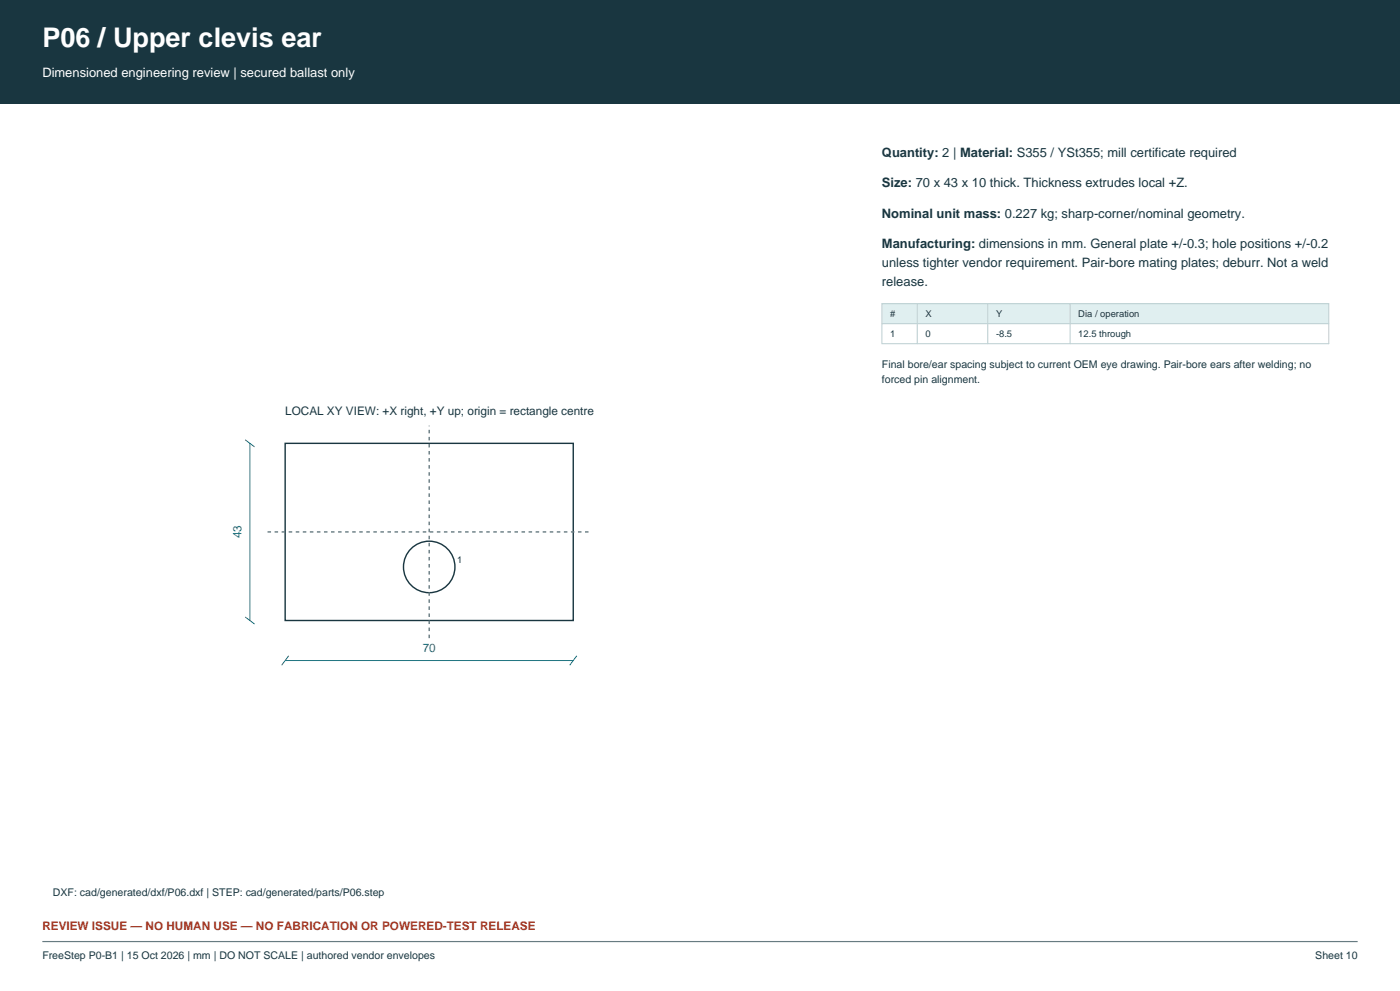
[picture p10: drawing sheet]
<svg xmlns="http://www.w3.org/2000/svg" width="420mm" height="297mm" viewBox="0 0 420 297" stroke-linecap="round" stroke-linejoin="round" font-family="sans-serif">
<defs><g id="words">
<text font-size="8.1" fill="#fff" x="12.7" y="14.1">P06 / Upper clevis ear</text>
<text font-size="3.9" fill="#fff" x="12.7" y="22.9">Dimensioned engineering review | secured ballast only</text>
<g font-size="3.9" fill="#193640">
<text x="264.6" y="46.9">Quantity: 2 | Material: S355 / YSt355; mill certificate required</text>
<text x="264.6" y="56.1">Size: 70 x 43 x 10 thick. Thickness extrudes local +Z.</text>
<text x="264.6" y="65.3">Nominal unit mass: 0.227 kg; sharp-corner/nominal geometry.</text>
<text x="264.6" y="74.4">Manufacturing: dimensions in mm. General plate +/-0.3; hole positions +/-0.2</text>
<text x="264.6" y="80.1">unless tighter vendor requirement. Pair-bore mating plates; deburr. Not a weld</text>
<text x="264.6" y="85.7">release.</text>
</g>
<text font-size="3.5" fill="#193640" x="85.5" y="124.4">LOCAL XY VIEW: +X right, +Y up; origin = rectangle centre</text>
<g font-size="3.5" fill="#137c89">
<text x="72.5" y="161.4" transform="rotate(-90 72.5 161.4)">43</text>
<text x="126.8" y="195.5">70</text>
</g>
<text font-size="3.5" fill="#a33825" x="12.7" y="278.7">REVIEW ISSUE — NO HUMAN USE — NO FABRICATION OR POWERED-TEST RELEASE</text>
<g font-size="3.2" fill="#193640">
<text x="264.6" y="110.4">Final bore/ear spacing subject to current OEM eye drawing. Pair-bore ears after welding; no</text>
<text x="264.6" y="114.7">forced pin alignment.</text>
<text x="15.9" y="268.4">DXF: cad/generated/dxf/P06.dxf | STEP: cad/generated/parts/P06.step</text>
<text x="12.7" y="287.5">FreeStep P0-B1 | 15 Oct 2026 | mm | DO NOT SCALE | authored vendor envelopes</text>
<text x="394.6" y="287.5">Sheet 10</text>
</g>
<g font-size="2.8" fill="#193640">
<text x="267.1" y="94.9">#</text>
<text x="277.6" y="94.9">X</text>
<text x="298.8" y="94.9">Y</text>
<text x="323.5" y="94.9">Dia / operation</text>
<text x="267.1" y="100.9">1</text>
<text x="277.6" y="100.9">0</text>
<text x="298.8" y="100.9">-8.5</text>
<text x="323.5" y="100.9">12.5 through</text>
<text x="137.2" y="168.9">1</text>
</g>
</g></defs>
<path d="M0 0h420v31h-420z" fill-rule="evenodd" fill="#193640"/>
<path d="M12.7 282.2h394.6" fill="none" stroke="#677b81" stroke-width=".35"/>
<g fill="none" stroke="#193640" stroke-width=".42">
<path d="M85.5 132.9h86.5v53.1h-86.5z"/>
<circle cx="128.8" cy="169.9" r="7.7"/>
</g>
<path d="M80.3 159.4h97M128.8 191.3v-63.7" fill="none" stroke="#677b81" stroke-width=".42" stroke-dasharray="1.1 1.1" stroke-linecap="butt"/>
<path d="M73.6 131.8l2.8 2.1M75 132.9v53.1M73.6 184.9l2.8 2.1M85.5 198h86.5M86.6 196.5l-2.1 2.9M173 196.5l-2.1 2.9" fill="none" stroke="#137c89" stroke-width=".3"/>
<path d="M264.6 91h134v6h-134z" fill-rule="evenodd" fill="#e0eff0"/>
<path d="M264.6 91h134v12h-134zM264.6 97h134M275.2 91v12M296.3 91v12M321 91v12" fill="none" stroke="#bbced1" stroke-width=".3"/>
<use href="#words"/>
</svg>
